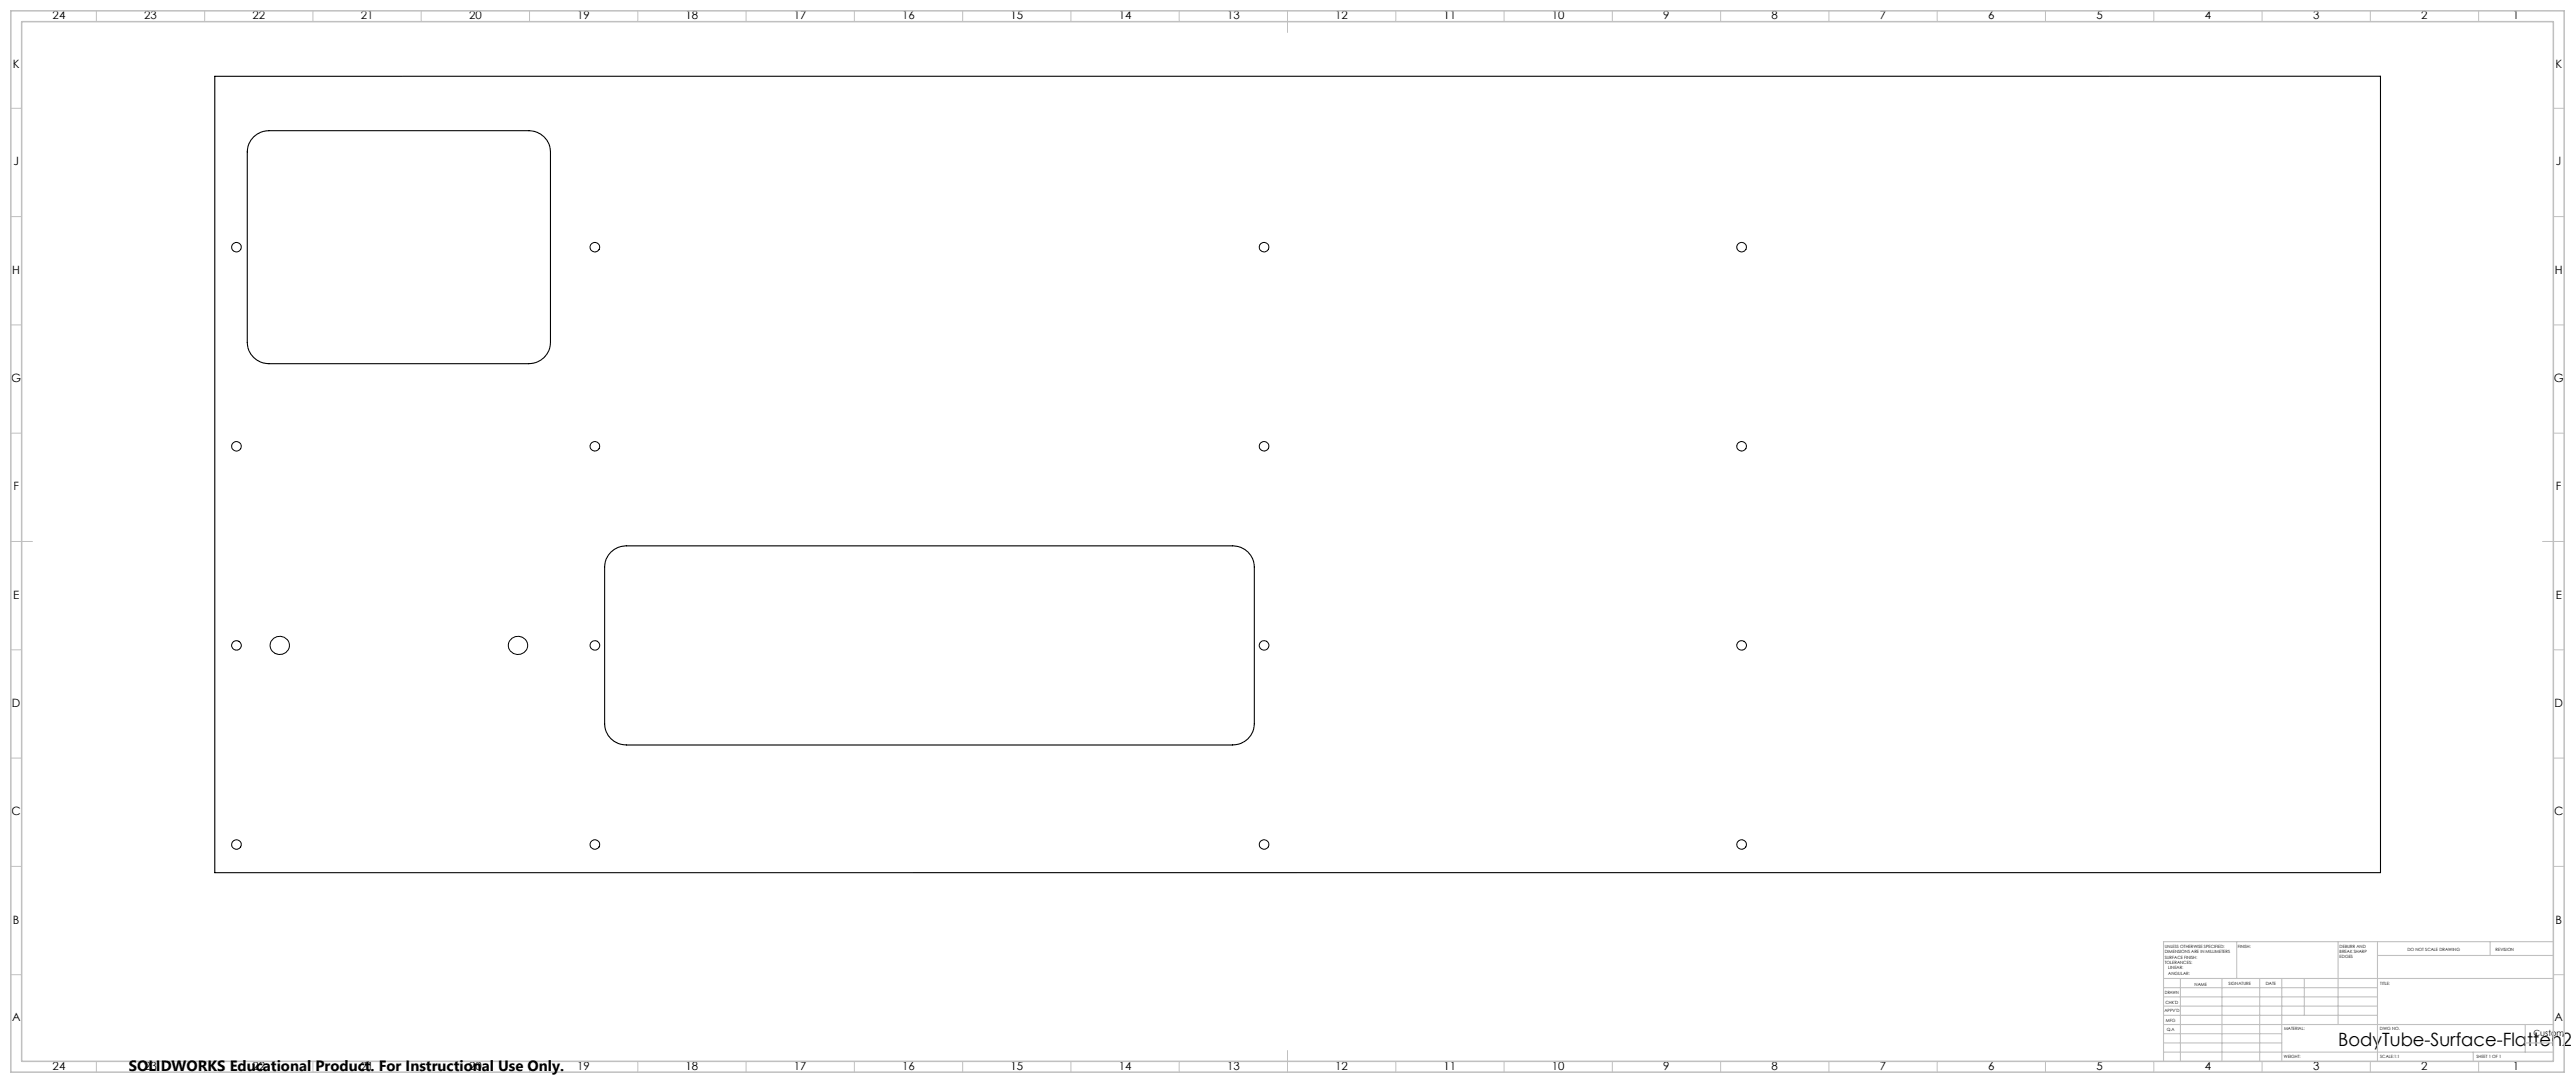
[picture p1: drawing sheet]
<svg xmlns="http://www.w3.org/2000/svg" width="1189mm" height="500mm" viewBox="0 0 1189 500" stroke-linecap="round" stroke-linejoin="round" font-family="sans-serif">
<defs><g id="words">
<text font-size="8.5" x="1080" y="483">BodyTube-Surface-Flatten2</text>
<text font-size="6.9" x="59" y="494">SOLIDWORKS Educational Product. For Instructional Use Only.</text>
<g font-size="5.3">
<text x="24" y="9">24</text>
<text x="67" y="9">23</text>
<text x="117" y="9">22</text>
<text x="167" y="9">21</text>
<text x="217" y="9">20</text>
<text x="267" y="9">19</text>
<text x="317" y="9">18</text>
<text x="367" y="9">17</text>
<text x="417" y="9">16</text>
<text x="467" y="9">15</text>
<text x="517" y="9">14</text>
<text x="567" y="9">13</text>
<text x="617" y="9">12</text>
<text x="667" y="9">11</text>
<text x="717" y="9">10</text>
<text x="768" y="9">9</text>
<text x="818" y="9">8</text>
<text x="868" y="9">7</text>
<text x="918" y="9">6</text>
<text x="968" y="9">5</text>
<text x="1018" y="9">4</text>
<text x="1068" y="9">3</text>
<text x="1118" y="9">2</text>
<text x="1160" y="9">1</text>
<text x="6" y="31">K</text>
<text x="1180" y="31">K</text>
<text x="6" y="76">J</text>
<text x="1180" y="76">J</text>
<text x="6" y="126">H</text>
<text x="1180" y="126">H</text>
<text x="5" y="176">G</text>
<text x="1179" y="176">G</text>
<text x="6" y="226">F</text>
<text x="1180" y="226">F</text>
<text x="6" y="276">E</text>
<text x="1180" y="276">E</text>
<text x="6" y="326">D</text>
<text x="1180" y="326">D</text>
<text x="5" y="376">C</text>
<text x="1179" y="376">C</text>
<text x="6" y="426">B</text>
<text x="1180" y="426">B</text>
<text x="6" y="471">A</text>
<text x="1180" y="471">A</text>
<text x="24" y="494">24</text>
<text x="67" y="494">23</text>
<text x="117" y="494">22</text>
<text x="167" y="494">21</text>
<text x="217" y="494">20</text>
<text x="267" y="494">19</text>
<text x="317" y="494">18</text>
<text x="367" y="494">17</text>
<text x="417" y="494">16</text>
<text x="467" y="494">15</text>
<text x="517" y="494">14</text>
<text x="567" y="494">13</text>
<text x="617" y="494">12</text>
<text x="667" y="494">11</text>
<text x="717" y="494">10</text>
<text x="768" y="494">9</text>
<text x="818" y="494">8</text>
<text x="868" y="494">7</text>
<text x="918" y="494">6</text>
<text x="968" y="494">5</text>
<text x="1018" y="494">4</text>
<text x="1068" y="494">3</text>
<text x="1118" y="494">2</text>
<text x="1160" y="494">1</text>
</g>
<text font-size="3.9" x="1170" y="479">Custom</text>
<g font-size="2">
<text x="1000" y="438">UNLESS OTHERWISE SPECIFIED:</text>
<text x="1033" y="438">FINISH:</text>
<text x="1080" y="437">DEBURR AND</text>
<text x="1000" y="440">DIMENSIONS ARE IN MILLIMETERS</text>
<text x="1000" y="443">SURFACE FINISH:</text>
<text x="1080" y="440">BREAK SHARP</text>
<text x="1080" y="442">EDGES</text>
<text x="1112" y="439">DO NOT SCALE DRAWING</text>
<text x="1152" y="439">REVISION</text>
<text x="1000" y="445">TOLERANCES:</text>
<text x="1001" y="448">LINEAR:</text>
<text x="1001" y="450">ANGULAR:</text>
<text x="1013" y="455">NAME</text>
<text x="1029" y="455">SIGNATURE</text>
<text x="1046" y="455">DATE</text>
<text x="1099" y="455">TITLE:</text>
<text x="1000" y="459">DRAWN</text>
<text x="999" y="467">APPV'D</text>
<text x="1000" y="463">CHK'D</text>
<text x="1000" y="472">MFG</text>
<text x="1001" y="476">Q.A</text>
<text x="1055" y="476">MATERIAL:</text>
<text x="1099" y="476">DWG NO.</text>
<text x="1055" y="489">WEIGHT:</text>
<text x="1099" y="489">SCALE:1:1</text>
<text x="1143" y="489">SHEET 1 OF 1</text>
</g>
</g></defs>
<g fill="none" stroke="#000" stroke-width=".46">
<circle cx="109" cy="114" r="2.2"/>
<circle cx="275" cy="114" r="2.2"/>
<circle cx="584" cy="114" r="2.2"/>
<circle cx="804" cy="114" r="2.2"/>
<circle cx="109" cy="206" r="2.2"/>
<circle cx="275" cy="206" r="2.2"/>
<circle cx="584" cy="206" r="2.2"/>
<circle cx="804" cy="206" r="2.2"/>
<circle cx="109" cy="298" r="2.2"/>
<circle cx="129" cy="298" r="4"/>
<circle cx="239" cy="298" r="4"/>
<circle cx="275" cy="298" r="2.2"/>
<circle cx="584" cy="298" r="2.2"/>
<circle cx="804" cy="298" r="2.2"/>
<circle cx="109" cy="390" r="2.2"/>
<circle cx="275" cy="390" r="2.2"/>
<circle cx="584" cy="390" r="2.2"/>
<circle cx="804" cy="390" r="2.2"/>
</g>
<path d="M99 35h1000v368h-1000zM117 63l3-2 4-1h120a10 10 0 0 1 10 10v85a10 10 0 0 1-10 13h-120a10 10 0 0 1-10-10v-88l1-4zM282 255l3-2 4-1h280a10 10 0 0 1 10 10v72a10 10 0 0 1-10 10h-280a10 10 0 0 1-10-10v-72l1-4z" fill="none" stroke="#000" stroke-width=".5"/>
<g fill="none" stroke="#c0c0c0" stroke-width=".46">
<path d="M45 5v5M95 5v5M144 5v5M194 5v5M244 5v5M294 5v5M345 5v5M394 5v5M444 5v5M495 5v5M545 5v5M595 5v10"/>
<path d="M645 5v5M695 5v5M744 5v5M794 5v5M845 5v5M895 5v5M945 5v5M995 5v5M1044 5v5M1094 5v5M1144 5v5M5 50h5"/>
<path d="M1179 50h5M5 100h5M1179 100h5M5 150h5M1179 150h5M5 200h5M1179 200h5M5 250h10M1174 250h10M5 300h5M1179 300h5M5 350h5"/>
<path d="M1179 350h5M5 400h5M1179 400h5M5 450h5M1179 450h5M45 490v5M95 490v5M144 490v5M194 490v5M244 490v5M294 490v5M345 490v5"/>
<path d="M394 490v5M444 490v5M495 490v5M545 490v5M595 485v10M645 490v5M695 490v5M744 490v5M794 490v5M845 490v5M895 490v5M945 490v5"/>
<path d="M995 490v5M1044 490v5M1094 490v5M1144 490v5"/>
</g>
<g fill="none" stroke="#c0c0c0" stroke-width=".5">
<path d="M1033 435v17M1080 435v38M1098 435v55M1150 435v6M1179 435h-180v55M999 452h180M999 456h99M1007 452v38M1026 452v38M1043 452v38M1054 452v38M1064 452v17"/>
<path d="M1098 441h81M999 469h99M999 464h99M999 460h99M999 477h55M999 473h180M1166 473v13M999 486h180M999 481h55M1142 486v4M1166 481h13"/>
</g>
<path d="M5 5h1179v490h-1179zM10 10h1169v480h-1169z" fill="none" stroke="#c0c0c0" stroke-width=".7"/>
<use href="#words"/>
</svg>
